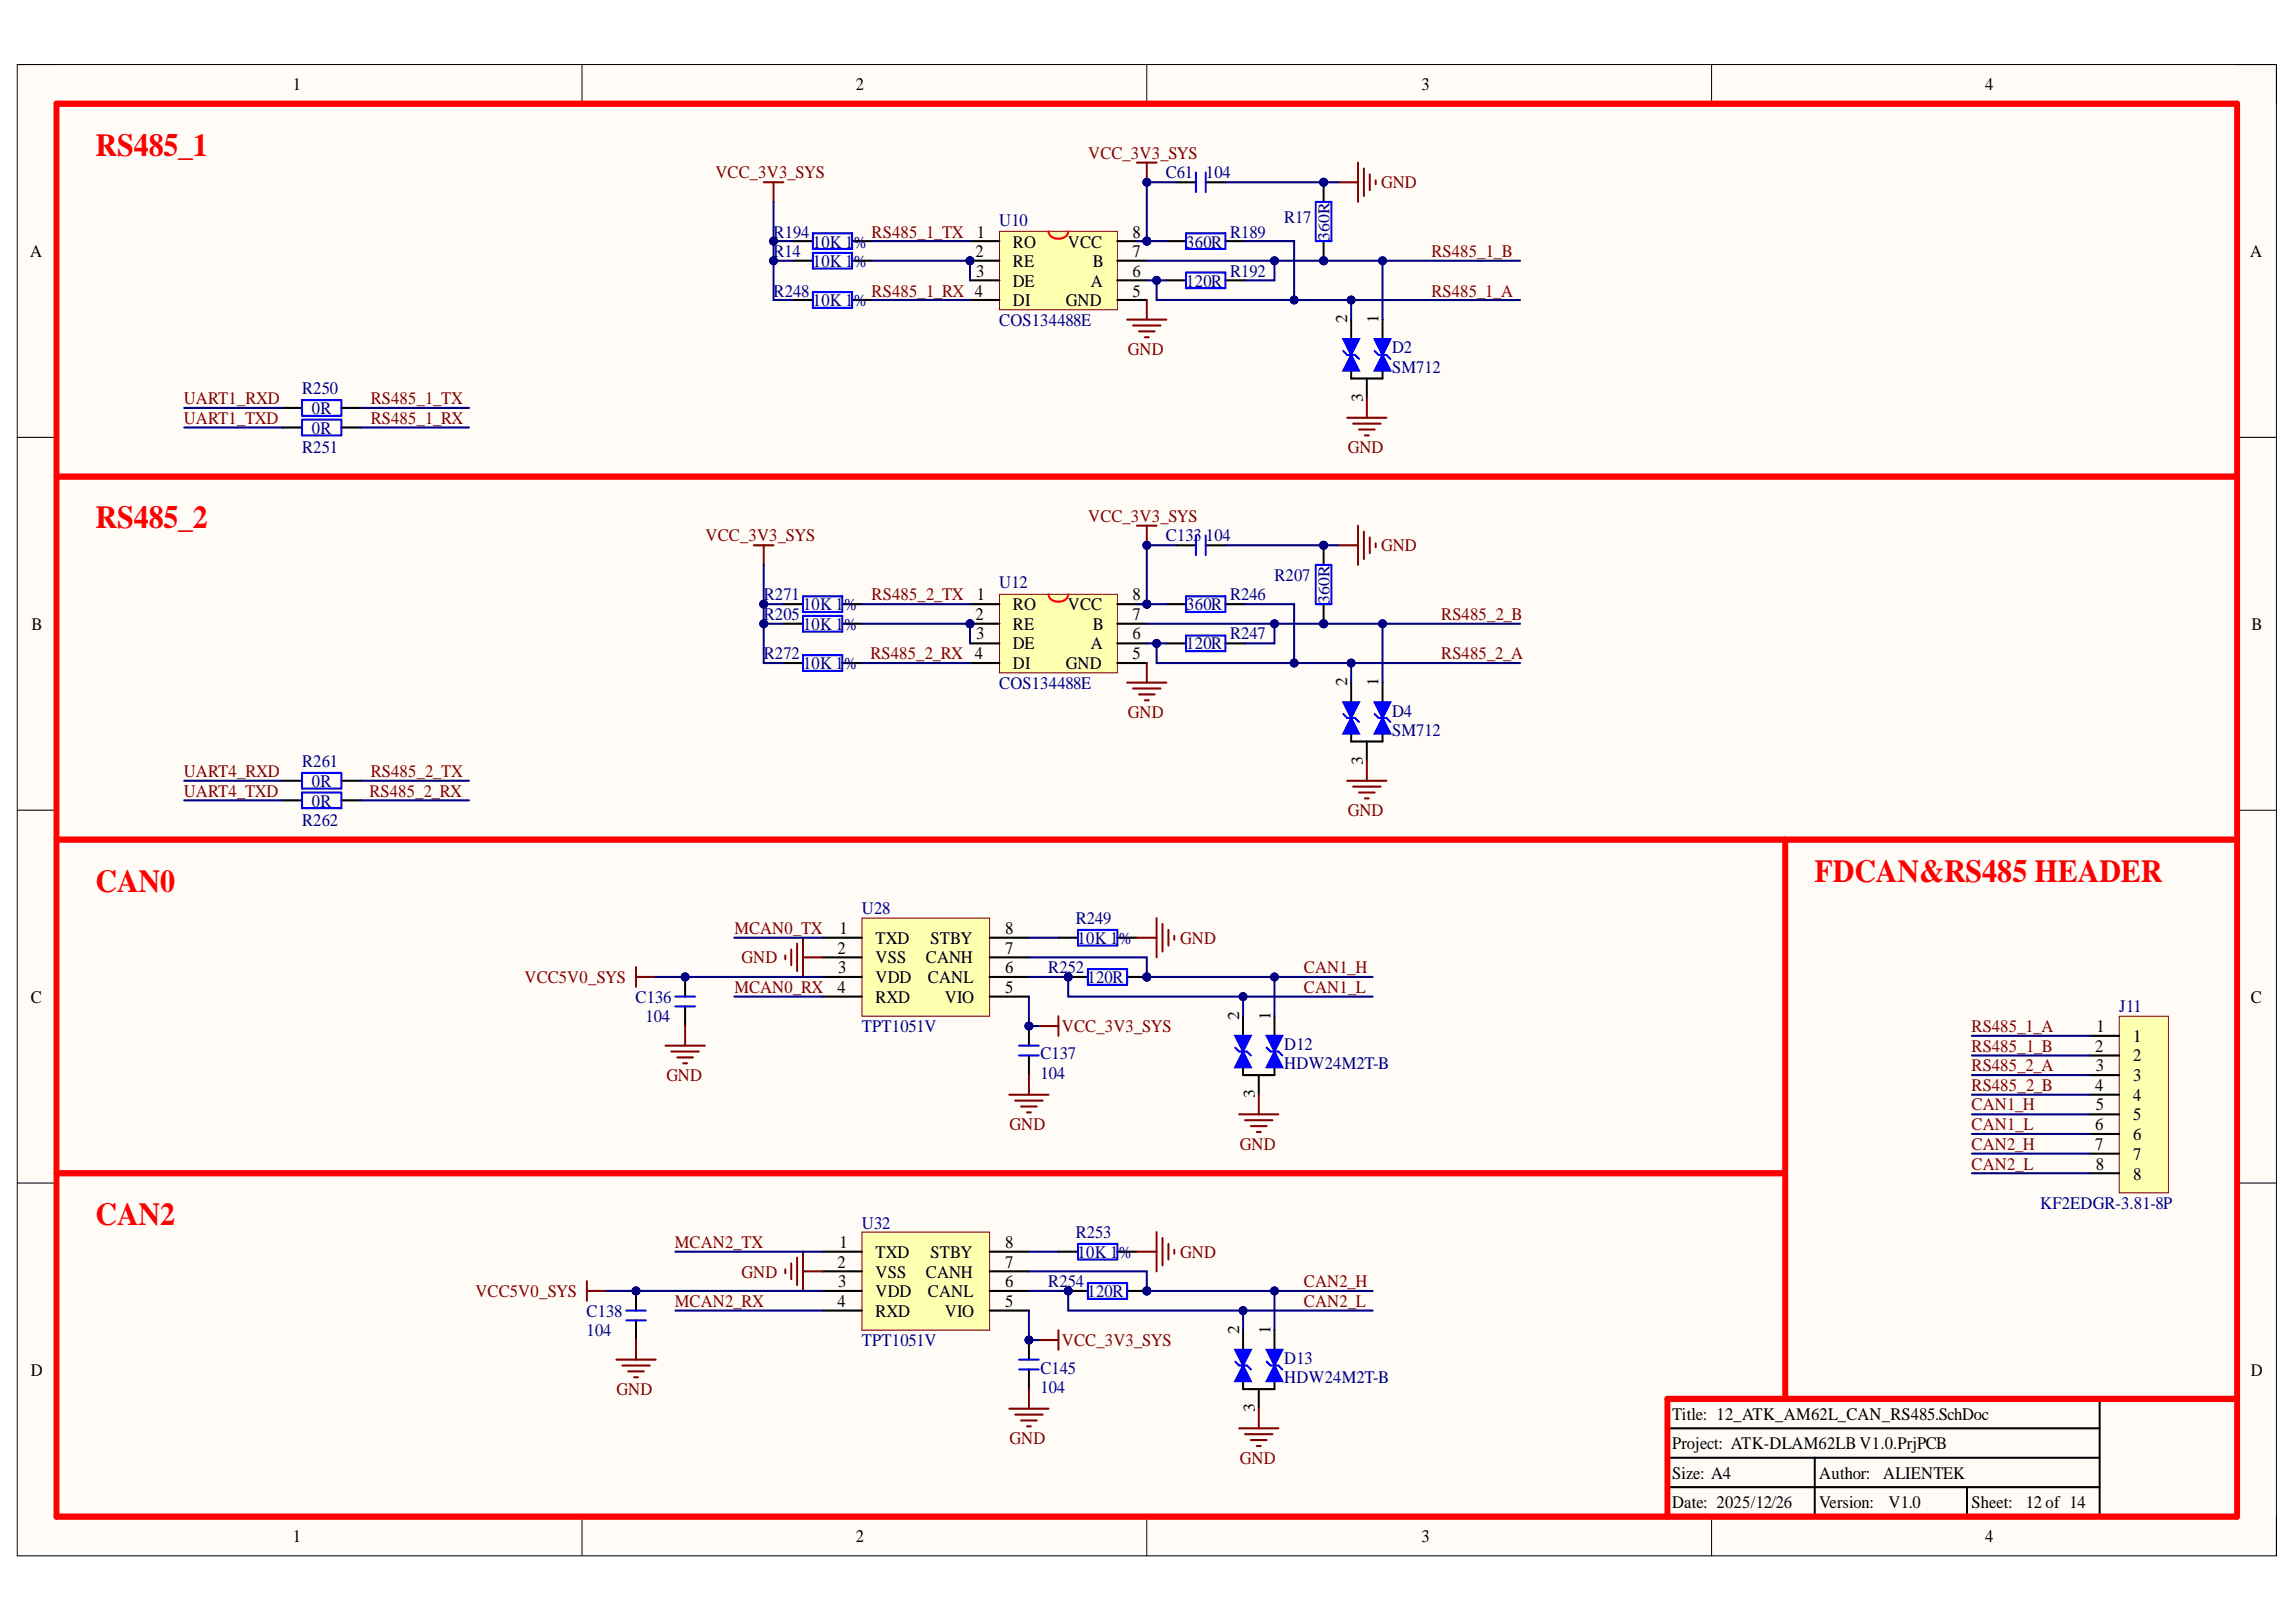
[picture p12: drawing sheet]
<svg xmlns="http://www.w3.org/2000/svg" width="297mm" height="210mm" viewBox="0 0 297 210" stroke-linecap="round" stroke-linejoin="round" font-family="sans-serif">
<defs><g id="words">
<g font-size="4.1" fill="#f00">
<text x="12.4" y="20.2">RS485_1</text>
<text x="12.4" y="68.4">RS485_2</text>
<text x="12.4" y="115.4">CAN0</text>
<text x="234.8" y="114.1">FDCAN&amp;RS485 HEADER</text>
<text x="12.4" y="158.6">CAN2</text>
</g>
<g font-size="2.3">
<text x="37.9" y="11.7">1</text>
<text x="110.7" y="11.7">2</text>
<text x="183.9" y="11.7">3</text>
<text x="256.8" y="11.7">4</text>
<text x="3.9" y="33.3">A</text>
<text x="126.2" y="33.3">2</text>
<text x="126.3" y="35.8">3</text>
<text x="126.4" y="30.8">1</text>
<text x="131" y="32">RO</text>
<text x="131" y="34.6">RE</text>
<text x="138.1" y="32">VCC</text>
<text x="141.4" y="34.6">B</text>
<text x="146.5" y="35.8">6</text>
<text x="146.5" y="33.3">7</text>
<text x="146.5" y="30.8">8</text>
<text x="291.1" y="33.3">A</text>
<text x="131" y="37.1">DE</text>
<text x="131" y="39.6">DI</text>
<text x="137.9" y="39.6">GND</text>
<text x="141.1" y="37.1">A</text>
<text x="146.5" y="38.4">5</text>
<text x="126.4" y="77.7">1</text>
<text x="146.5" y="77.7">8</text>
<text x="4.1" y="81.5">B</text>
<text x="126.2" y="80.2">2</text>
<text x="126.3" y="82.7">3</text>
<text x="131" y="78.9">RO</text>
<text x="131" y="81.5">RE</text>
<text x="138.1" y="78.9">VCC</text>
<text x="141.4" y="81.5">B</text>
<text x="146.5" y="82.7">6</text>
<text x="146.5" y="80.2">7</text>
<text x="291.3" y="81.5">B</text>
<text x="131" y="84">DE</text>
<text x="131" y="86.6">DI</text>
<text x="137.9" y="86.6">GND</text>
<text x="141.1" y="84">A</text>
<text x="146.5" y="85.3">5</text>
<text x="108.4" y="123.4">2</text>
<text x="108.5" y="125.9">3</text>
<text x="108.6" y="120.9">1</text>
<text x="113.3" y="122.1">TXD</text>
<text x="113.3" y="124.7">VSS</text>
<text x="119.8" y="124.7">CANH</text>
<text x="120.4" y="122.1">STBY</text>
<text x="130" y="125.9">6</text>
<text x="130" y="123.4">7</text>
<text x="130" y="120.9">8</text>
<text x="4" y="129.7">C</text>
<text x="108.4" y="128.5">4</text>
<text x="113.3" y="127.2">VDD</text>
<text x="113.3" y="129.7">RXD</text>
<text x="120" y="127.2">CANL</text>
<text x="122.2" y="129.7">VIO</text>
<text x="130" y="128.5">5</text>
<text x="291.2" y="129.7">C</text>
<text x="271.1" y="136.1">2</text>
<text x="271.2" y="133.6">1</text>
<text x="276" y="134.8">1</text>
<text x="276" y="137.4">2</text>
<text x="271.1" y="141.2">4</text>
<text x="271.1" y="138.6">3</text>
<text x="271.1" y="143.7">5</text>
<text x="276" y="139.9">3</text>
<text x="276" y="142.4">4</text>
<text x="271.1" y="146.2">6</text>
<text x="271.1" y="148.8">7</text>
<text x="276" y="145">5</text>
<text x="276" y="147.5">6</text>
<text x="271.1" y="151.4">8</text>
<text x="276" y="150.1">7</text>
<text x="276" y="152.7">8</text>
<text x="108.6" y="161.5">1</text>
<text x="130" y="161.5">8</text>
<text x="108.4" y="164.1">2</text>
<text x="108.5" y="166.6">3</text>
<text x="113.3" y="162.8">TXD</text>
<text x="113.3" y="165.3">VSS</text>
<text x="113.3" y="167.9">VDD</text>
<text x="119.8" y="165.3">CANH</text>
<text x="120" y="167.9">CANL</text>
<text x="120.4" y="162.8">STBY</text>
<text x="130" y="166.6">6</text>
<text x="130" y="164.1">7</text>
<text x="108.4" y="169.1">4</text>
<text x="113.3" y="170.4">RXD</text>
<text x="122.2" y="170.4">VIO</text>
<text x="130" y="169.1">5</text>
<text x="4" y="178">D</text>
<text x="291.2" y="178">D</text>
<text x="216.3" y="183.8">Title: 12_ATK_AM62L_CAN_RS485.SchDoc</text>
<text x="216.3" y="191.4">Size: A4</text>
<text x="216.3" y="187.6">Project: ATK-DLAM62LB V1.0.PrjPCB</text>
<text x="235.4" y="191.4">Author:</text>
<text x="243.6" y="191.4">ALIENTEK</text>
<text x="216.3" y="195.2">Date: 2025/12/26</text>
<text x="235.4" y="195.2">Version:</text>
<text x="244.3" y="195.2">V1.0</text>
<text x="255.1" y="195.2">Sheet:</text>
<text x="262.1" y="195.2">12 of 14</text>
<text x="37.9" y="199.6">1</text>
<text x="110.7" y="199.6">2</text>
<text x="183.9" y="199.6">3</text>
<text x="256.8" y="199.6">4</text>
</g>
<g font-size="2.3" fill="#800000">
<text x="92.6" y="23.1">VCC_3V3_SYS</text>
<text x="140.8" y="20.5">VCC_3V3_SYS</text>
<text x="178.7" y="24.3">GND</text>
<text x="112.8" y="30.8">RS485_1_TX</text>
<text x="185.2" y="33.3">RS485_1_B</text>
<text x="112.8" y="38.4">RS485_1_RX 4</text>
<text x="185.2" y="38.4">RS485_1_A</text>
<text x="145.9" y="46">GND</text>
<text x="23.8" y="52.3">UART1_RXD</text>
<text x="48" y="52.3">RS485_1_TX</text>
<text x="23.8" y="54.9">UART1_TXD</text>
<text x="48" y="54.9">RS485_1_RX</text>
<text x="174.4" y="58.7">GND</text>
<text x="91.3" y="70.1">VCC_3V3_SYS</text>
<text x="140.8" y="67.5">VCC_3V3_SYS</text>
<text x="178.7" y="71.3">GND</text>
<text x="112.8" y="77.7">RS485_2_TX</text>
<text x="186.5" y="80.2">RS485_2_B</text>
<text x="112.6" y="85.3">RS485_2_RX 4</text>
<text x="186.5" y="85.3">RS485_2_A</text>
<text x="145.9" y="93">GND</text>
<text x="23.8" y="100.6">UART4_RXD</text>
<text x="48" y="100.6">RS485_2_TX</text>
<text x="23.8" y="103.1">UART4_TXD</text>
<text x="47.8" y="103.1">RS485_2_RX</text>
<text x="174.4" y="105.7">GND</text>
<text x="95" y="120.9">MCAN0_TX</text>
<text x="95.9" y="124.7">GND</text>
<text x="152.7" y="122.1">GND</text>
<text x="168.7" y="125.9">CAN1_H</text>
<text x="67.8" y="127.2">VCC5V0_SYS</text>
<text x="95" y="128.5">MCAN0_RX</text>
<text x="168.7" y="128.5">CAN1_L</text>
<text x="137.4" y="133.6">VCC_3V3_SYS</text>
<text x="255.1" y="133.6">RS485_1_A</text>
<text x="255.1" y="136.1">RS485_1_B</text>
<text x="86.2" y="139.9">GND</text>
<text x="255.1" y="143.7">CAN1_H</text>
<text x="255.1" y="138.6">RS485_2_A</text>
<text x="255.1" y="141.2">RS485_2_B</text>
<text x="130.6" y="146.2">GND</text>
<text x="160.4" y="148.8">GND</text>
<text x="255.1" y="148.8">CAN2_H</text>
<text x="255.1" y="146.2">CAN1_L</text>
<text x="255.1" y="151.4">CAN2_L</text>
<text x="87.3" y="161.5">MCAN2_TX</text>
<text x="61.5" y="167.9">VCC5V0_SYS</text>
<text x="95.9" y="165.3">GND</text>
<text x="152.7" y="162.8">GND</text>
<text x="168.7" y="166.6">CAN2_H</text>
<text x="87.3" y="169.1">MCAN2_RX</text>
<text x="168.7" y="169.1">CAN2_L</text>
<text x="137.4" y="174.2">VCC_3V3_SYS</text>
<text x="79.8" y="180.5">GND</text>
<text x="130.6" y="186.9">GND</text>
<text x="160.4" y="189.4">GND</text>
</g>
<g font-size="2.3" fill="#000080">
<text x="150.8" y="23.1">C61</text>
<text x="156" y="23.1">104</text>
<text x="129.3" y="29.2">U10</text>
<text x="166.2" y="28.8">R17</text>
<text x="100.1" y="33.3">R14</text>
<text x="100.1" y="30.8">R194</text>
<text x="105.2" y="34.6">10K 1</text>
<text x="105.2" y="32">10K 1</text>
<text x="110.5" y="34.6">%</text>
<text x="110.5" y="32">%</text>
<text x="153.5" y="32">360R</text>
<text x="159.1" y="30.8">R189</text>
<text x="159.1" y="35.8">R192</text>
<text x="100.1" y="38.4">R248</text>
<text x="105.2" y="39.6">10K 1</text>
<text x="110.5" y="39.6">%</text>
<text x="153.5" y="37.1">120R</text>
<text x="129.3" y="42.2">COS134488E</text>
<text x="180.1" y="45.7">D2</text>
<text x="39.1" y="51.1">R250</text>
<text x="40.4" y="53.6">0R</text>
<text x="180.1" y="48.3">SM712</text>
<text x="39.1" y="58.7">R251</text>
<text x="40.4" y="56.1">0R</text>
<text x="150.8" y="70.1">C133</text>
<text x="156" y="70.1">104</text>
<text x="98.8" y="77.7">R271</text>
<text x="129.3" y="76.2">U12</text>
<text x="159.1" y="77.7">R246</text>
<text x="164.9" y="75.1">R207</text>
<text x="98.8" y="80.2">R205</text>
<text x="103.9" y="81.5">10K 1</text>
<text x="103.9" y="78.9">10K 1</text>
<text x="109.2" y="81.5">%</text>
<text x="109.2" y="78.9">%</text>
<text x="153.5" y="78.9">360R</text>
<text x="159.1" y="82.7">R247</text>
<text x="98.8" y="85.3">R272</text>
<text x="103.9" y="86.6">10K 1</text>
<text x="109.2" y="86.6">%</text>
<text x="129.3" y="89.2">COS134488E</text>
<text x="153.5" y="84">120R</text>
<text x="180.1" y="92.7">D4</text>
<text x="180.1" y="95.3">SM712</text>
<text x="39.1" y="99.3">R261</text>
<text x="40.4" y="101.9">0R</text>
<text x="39.1" y="106.9">R262</text>
<text x="40.4" y="104.4">0R</text>
<text x="111.5" y="118.3">U28</text>
<text x="139.2" y="119.6">R249</text>
<text x="135.6" y="125.9">R252</text>
<text x="139.4" y="122.1">10K 1</text>
<text x="144.7" y="122.1">%</text>
<text x="82.2" y="129.7">C136</text>
<text x="140.7" y="127.2">120R</text>
<text x="274.2" y="131">J11</text>
<text x="83.5" y="132.3">104</text>
<text x="111.5" y="133.6">TPT1051V</text>
<text x="134.6" y="137.1">C137</text>
<text x="166.2" y="135.8">D12</text>
<text x="134.6" y="139.6">104</text>
<text x="166.2" y="138.4">HDW24M2T-B</text>
<text x="111.5" y="159">U32</text>
<text x="139.2" y="160.3">R253</text>
<text x="263.9" y="156.5">KF2EDGR-3.81-8P</text>
<text x="135.6" y="166.6">R254</text>
<text x="139.4" y="162.8">10K 1</text>
<text x="140.7" y="167.9">120R</text>
<text x="144.7" y="162.8">%</text>
<text x="75.9" y="170.4">C138</text>
<text x="75.9" y="172.9">104</text>
<text x="111.5" y="174.2">TPT1051V</text>
<text x="134.6" y="177.8">C145</text>
<text x="166.2" y="176.5">D13</text>
<text x="166.2" y="179">HDW24M2T-B</text>
<text x="134.6" y="180.3">104</text>
</g>
<g font-size="2.1" fill="#000080">
<text x="172" y="31.2" transform="rotate(-90 172 31.2)">360R</text>
<text x="172" y="78.2" transform="rotate(-90 172 78.2)">360R</text>
</g>
<g font-size="2.1">
<text x="174.3" y="41.8" transform="rotate(-90 174.3 41.8)">2</text>
<text x="178.3" y="41.8" transform="rotate(-90 178.3 41.8)">1</text>
<text x="176.3" y="52" transform="rotate(-90 176.3 52)">3</text>
<text x="174.3" y="88.8" transform="rotate(-90 174.3 88.8)">2</text>
<text x="178.3" y="88.8" transform="rotate(-90 178.3 88.8)">1</text>
<text x="176.3" y="99" transform="rotate(-90 176.3 99)">3</text>
<text x="160.3" y="132" transform="rotate(-90 160.3 132)">2</text>
<text x="164.4" y="132" transform="rotate(-90 164.4 132)">1</text>
<text x="162.3" y="142.1" transform="rotate(-90 162.3 142.1)">3</text>
<text x="160.3" y="172.7" transform="rotate(-90 160.3 172.7)">2</text>
<text x="164.4" y="172.7" transform="rotate(-90 164.4 172.7)">1</text>
<text x="162.3" y="182.7" transform="rotate(-90 162.3 182.7)">3</text>
</g>
</g></defs>
<path d="M2.2 8.4h292.3v192.9h-292.3z" fill-rule="evenodd" fill="#fffcf8"/>
<path d="M2.2 8.4h292.3v192.9h-292.3z" fill="none" stroke="#000" stroke-width=".13"/>
<path d="M7.3 13.4h282.1v182.9h-282.1z" fill-rule="evenodd" fill="#fffcf8"/>
<g fill="none" stroke="#000" stroke-width=".13">
<path d="M2.2 8.3h5.1M7.3 13.4h282.1v182.9h-282.1zM75.3 8.3v5.1M148.4 8.3v5.1M221.4 8.4v5M289.4 8.4h5.1v5M2.2 56.6h5.1M289.4 56.6h5.1M2.2 104.8h5.1M289.4 104.9h5.1M2.2 153.1h5.1M289.4 153.1h5.1"/>
<path d="M75.3 196.3v5M148.4 196.3v5M221.4 196.3v5M294.5 196.3v5"/>
</g>
<g fill="none" stroke="#000" stroke-width=".26">
<path d="M36.5 52.8h2.6M36.5 55.3h2.6M44.2 52.8h2.5M44.2 55.3h2.5M36.5 101h2.6M36.5 103.6h2.6M44.2 101h2.5M44.2 103.6h2.5M215.7 181h73.7v15.3h-73.7zM215.7 188.7h55.9M215.7 192.5h55.9M215.7 184.8h55.9"/>
<path d="M234.8 188.7v7.6M254.5 192.5v3.8M271.6 181v15.3"/>
</g>
<path d="M7.3 13.4h282.1v182.9h-282.1zM7.3 61.7h282.1M7.3 108.7h282.1M231 108.7v72.3M7.3 151.8h223.7M289.4 181h-73.7v15.3" fill="none" stroke="#f00" stroke-width=".79"/>
<path d="M39.1 51.8h5.1v2h-5.1zM39.1 54.3h5.1v2h-5.1zM39.1 100h5.1v2.1h-5.1zM39.1 102.6h5.1v2h-5.1z" fill="none" stroke="#00f" stroke-width=".26"/>
<path d="M274.2 131.5h6.3v22.9h-6.3z" fill-rule="evenodd" fill="#ffffb0"/>
<path d="M274.2 131.5h6.3v22.9h-6.3z" fill="none" stroke="#800000" stroke-width=".13"/>
<path d="M270.4 134h3.8M270.4 136.6h3.8M270.4 139.1h3.8M270.4 141.7h3.8M270.4 144.2h3.8M270.4 146.7h3.8M270.4 149.3h3.8M270.4 151.8h3.8" fill="none" stroke="#000" stroke-width=".26"/>
<circle cx="125.5" cy="33.7" r=".51" fill="#000080"/>
<circle cx="125.5" cy="33.7" r=".51" fill="none" stroke="#000080" stroke-width=".13"/>
<circle cx="148.4" cy="31.2" r=".51" fill="#000080"/>
<circle cx="148.4" cy="31.2" r=".51" fill="none" stroke="#000080" stroke-width=".13"/>
<path d="M129.3 29.9h15.3v10.2h-15.3z" fill-rule="evenodd" fill="#ffffb0"/>
<path d="M129.3 29.9h15.3v10.2h-15.3z" fill="none" stroke="#800000" stroke-width=".13"/>
<path d="M125.5 31.2h3.8M125.5 33.7h3.8" fill="none" stroke="#000" stroke-width=".26"/>
<circle cx="125.5" cy="33.7" r=".51" fill="#000080"/>
<circle cx="125.5" cy="33.7" r=".51" fill="none" stroke="#000080" stroke-width=".13"/>
<path d="M125.5 36.3h3.8M125.5 38.8h3.8M144.6 36.3h3.8M144.6 38.8h3.8M144.6 33.7h3.8M144.6 31.2h3.8" fill="none" stroke="#000" stroke-width=".26"/>
<circle cx="148.4" cy="31.2" r=".51" fill="#000080"/>
<circle cx="148.4" cy="31.2" r=".51" fill="none" stroke="#000080" stroke-width=".13"/>
<path d="M135.7 29.9a1.29 1.29 0 0 0 1.8 .9l.2-.1a.83 .83 0 0 0 .5-.8" fill="none" stroke="#f00" stroke-width=".26"/>
<path d="M102.6 33.7h2.6M110.2 33.7h2.6M150.9 31.2h2.5M152.2 23.6h2.5M156 23.6h2.5M158.5 31.2h2.6" fill="none" stroke="#000" stroke-width=".26"/>
<path d="M105.2 32.7h5v2.1h-5zM153.4 30.2h5.1v2h-5.1zM154.7 22.3v2.6M156 22.3v2.6" fill="none" stroke="#00f" stroke-width=".26"/>
<path d="M173.1 23.6h2.6M175.7 21v5.1M176.5 21.8v3.6M177.2 22.6v2M178 23.3v.5" fill="none" stroke="#800000" stroke-width=".26"/>
<circle cx="171.2" cy="33.7" r=".51" fill="#000080"/>
<circle cx="171.2" cy="33.7" r=".51" fill="none" stroke="#000080" stroke-width=".13"/>
<circle cx="171.2" cy="23.6" r=".51" fill="#000080"/>
<circle cx="171.2" cy="23.6" r=".51" fill="none" stroke="#000080" stroke-width=".13"/>
<path d="M171.2 31.2v2.5" fill="none" stroke="#000" stroke-width=".26"/>
<circle cx="171.2" cy="33.7" r=".51" fill="#000080"/>
<circle cx="171.2" cy="33.7" r=".51" fill="none" stroke="#000080" stroke-width=".13"/>
<path d="M171.2 23.6v2.5" fill="none" stroke="#000" stroke-width=".26"/>
<circle cx="171.2" cy="23.6" r=".51" fill="#000080"/>
<circle cx="171.2" cy="23.6" r=".51" fill="none" stroke="#000080" stroke-width=".13"/>
<path d="M153.4 35.3h5.1v2h-5.1zM170.2 26.1h2.1v5.1h-2.1z" fill="none" stroke="#00f" stroke-width=".26"/>
<path d="M150.9 36.3h2.5M158.5 36.3h2.6" fill="none" stroke="#000" stroke-width=".26"/>
<path d="M98.8 23.6h2.5M100.1 23.6v2.5M147.1 21h2.5M148.4 21v2.6M148.4 38.8v2.6M145.8 41.4h5.1M146.6 42.1h3.5M147.3 42.9h2.1M148.1 43.6h.5" fill="none" stroke="#800000" stroke-width=".26"/>
<circle cx="148.4" cy="23.6" r=".51" fill="#000080"/>
<circle cx="148.4" cy="23.6" r=".51" fill="none" stroke="#000080" stroke-width=".13"/>
<path d="M174.8 47.7v1.3h4.1v-1.3M174.8 41.4v2.5M176.8 49v2.5M178.9 41.4v2.5" fill="none" stroke="#000" stroke-width=".26"/>
<path d="M173.8 45.4l.5 .5h1l.5 .5M177.8 45.4l.6 .5h1l.5 .5" fill="none" stroke="#00f" stroke-width=".26"/>
<path d="M173.8 43.9h2l-1 2z" fill="#00f"/>
<path d="M173.8 43.9h2l-1 2z" fill="none" stroke="#00f" stroke-width=".26"/>
<path d="M174.8 45.9l1 2.1h-2z" fill="#00f"/>
<path d="M174.8 45.9l1 2.1h-2z" fill="none" stroke="#00f" stroke-width=".26"/>
<path d="M178.9 45.9l1 2.1h-2.1z" fill="#00f"/>
<path d="M178.9 45.9l1 2.1h-2.1z" fill="none" stroke="#00f" stroke-width=".26"/>
<path d="M177.8 43.9h2.1l-1 2z" fill="#00f"/>
<path d="M177.8 43.9h2.1l-1 2z" fill="none" stroke="#00f" stroke-width=".26"/>
<path d="M174.3 54.1h5.1M175.1 54.8h3.5M175.8 55.6h2M176.6 56.3h.5M176.8 51.5v2.6" fill="none" stroke="#800000" stroke-width=".26"/>
<circle cx="125.5" cy="80.7" r=".51" fill="#000080"/>
<circle cx="125.5" cy="80.7" r=".51" fill="none" stroke="#000080" stroke-width=".13"/>
<circle cx="148.4" cy="78.2" r=".51" fill="#000080"/>
<circle cx="148.4" cy="78.2" r=".51" fill="none" stroke="#000080" stroke-width=".13"/>
<path d="M129.3 76.9h15.3v10.2h-15.3z" fill-rule="evenodd" fill="#ffffb0"/>
<path d="M129.3 76.9h15.3v10.2h-15.3z" fill="none" stroke="#800000" stroke-width=".13"/>
<path d="M125.5 78.2h3.8M125.5 80.7h3.8" fill="none" stroke="#000" stroke-width=".26"/>
<circle cx="125.5" cy="80.7" r=".51" fill="#000080"/>
<circle cx="125.5" cy="80.7" r=".51" fill="none" stroke="#000080" stroke-width=".13"/>
<path d="M144.6 78.2h3.8M125.5 83.3h3.8M125.5 85.8h3.8M144.6 83.3h3.8M144.6 85.8h3.8M144.6 80.7h3.8" fill="none" stroke="#000" stroke-width=".26"/>
<circle cx="148.4" cy="78.2" r=".51" fill="#000080"/>
<circle cx="148.4" cy="78.2" r=".51" fill="none" stroke="#000080" stroke-width=".13"/>
<path d="M135.7 76.9a1.29 1.29 0 0 0 1.8 .9l.2-.1a.85 .85 0 0 0 .5-.8" fill="none" stroke="#f00" stroke-width=".26"/>
<path d="M150.9 78.2h2.5M152.2 70.6h2.5M156 70.6h2.5M158.5 78.2h2.6M101.3 80.7h2.6M109 80.7h2.5" fill="none" stroke="#000" stroke-width=".26"/>
<path d="M103.9 79.7h5.1v2h-5.1zM153.4 77.2h5.1v2h-5.1zM154.7 69.3v2.5M156 69.3v2.5" fill="none" stroke="#00f" stroke-width=".26"/>
<path d="M173.1 70.6h2.6M175.7 68v5.1M176.5 68.8v3.5M177.2 69.6v2M178 70.3v.5" fill="none" stroke="#800000" stroke-width=".26"/>
<circle cx="171.2" cy="80.7" r=".51" fill="#000080"/>
<circle cx="171.2" cy="80.7" r=".51" fill="none" stroke="#000080" stroke-width=".13"/>
<circle cx="171.2" cy="70.6" r=".51" fill="#000080"/>
<circle cx="171.2" cy="70.6" r=".51" fill="none" stroke="#000080" stroke-width=".13"/>
<path d="M171.2 78.2v2.5" fill="none" stroke="#000" stroke-width=".26"/>
<circle cx="171.2" cy="80.7" r=".51" fill="#000080"/>
<circle cx="171.2" cy="80.7" r=".51" fill="none" stroke="#000080" stroke-width=".13"/>
<path d="M171.2 70.6v2.5" fill="none" stroke="#000" stroke-width=".26"/>
<circle cx="171.2" cy="70.6" r=".51" fill="#000080"/>
<circle cx="171.2" cy="70.6" r=".51" fill="none" stroke="#000080" stroke-width=".13"/>
<path d="M170.2 73.1h2.1v5.1h-2.1zM153.4 82.2h5.1v2.1h-5.1z" fill="none" stroke="#00f" stroke-width=".26"/>
<path d="M150.9 83.3h2.5M158.5 83.3h2.6" fill="none" stroke="#000" stroke-width=".26"/>
<path d="M97.5 70.6h2.6M98.8 70.6v2.5M147.1 68h2.5M148.4 68v2.6M145.8 88.3h5.1M146.6 89.1h3.5M147.3 89.9h2.1M148.1 90.6h.5M148.4 85.8v2.5" fill="none" stroke="#800000" stroke-width=".26"/>
<circle cx="148.4" cy="70.6" r=".51" fill="#000080"/>
<circle cx="148.4" cy="70.6" r=".51" fill="none" stroke="#000080" stroke-width=".13"/>
<path d="M174.8 94.7v1.3h4.1v-1.3M174.8 88.3v2.6M176.8 96v2.5M178.9 88.3v2.6" fill="none" stroke="#000" stroke-width=".26"/>
<path d="M173.8 92.4l.5 .5h1l.5 .5M177.8 92.4l.6 .5h1l.5 .5" fill="none" stroke="#00f" stroke-width=".26"/>
<path d="M173.8 90.9h2l-1 2z" fill="#00f"/>
<path d="M173.8 90.9h2l-1 2z" fill="none" stroke="#00f" stroke-width=".26"/>
<path d="M174.8 92.9l1 2h-2z" fill="#00f"/>
<path d="M174.8 92.9l1 2h-2z" fill="none" stroke="#00f" stroke-width=".26"/>
<path d="M178.9 92.9l1 2h-2.1z" fill="#00f"/>
<path d="M178.9 92.9l1 2h-2.1z" fill="none" stroke="#00f" stroke-width=".26"/>
<path d="M177.8 90.9h2.1l-1 2z" fill="#00f"/>
<path d="M177.8 90.9h2.1l-1 2z" fill="none" stroke="#00f" stroke-width=".26"/>
<path d="M176.8 98.5v2.5M174.3 101h5.1M175.1 101.8h3.5M175.8 102.6h2M176.6 103.3h.5" fill="none" stroke="#800000" stroke-width=".26"/>
<path d="M111.5 118.8h16.5v12.7h-16.5z" fill-rule="evenodd" fill="#ffffb0"/>
<path d="M111.5 118.8h16.5v12.7h-16.5z" fill="none" stroke="#800000" stroke-width=".13"/>
<path d="M106.4 121.4h5.1M106.4 123.9h5.1M106.4 126.4h5.1M106.4 129h5.1M128 121.4h5.1M128 123.9h5.1M128 126.4h5.1M128 129h5.1M136.9 121.4h2.6M144.6 121.4h2.5" fill="none" stroke="#000" stroke-width=".26"/>
<path d="M139.5 120.3h5.1v2.1h-5.1z" fill="none" stroke="#00f" stroke-width=".26"/>
<path d="M149.6 118.8v5.1M150.4 119.6v3.5M147.1 121.4h2.5M151.2 120.3v2.1M151.9 121.1v.5" fill="none" stroke="#800000" stroke-width=".26"/>
<circle cx="138.2" cy="126.4" r=".51" fill="#000080"/>
<circle cx="138.2" cy="126.4" r=".51" fill="none" stroke="#000080" stroke-width=".13"/>
<circle cx="148.4" cy="126.4" r=".51" fill="#000080"/>
<circle cx="148.4" cy="126.4" r=".51" fill="none" stroke="#000080" stroke-width=".13"/>
<path d="M138.2 126.4h2.5" fill="none" stroke="#000" stroke-width=".26"/>
<circle cx="138.2" cy="126.4" r=".51" fill="#000080"/>
<circle cx="138.2" cy="126.4" r=".51" fill="none" stroke="#000080" stroke-width=".13"/>
<path d="M145.8 126.4h2.6" fill="none" stroke="#000" stroke-width=".26"/>
<circle cx="148.4" cy="126.4" r=".51" fill="#000080"/>
<circle cx="148.4" cy="126.4" r=".51" fill="none" stroke="#000080" stroke-width=".13"/>
<path d="M140.7 125.4h5.1v2h-5.1z" fill="none" stroke="#00f" stroke-width=".26"/>
<circle cx="133.1" cy="132.8" r=".51" fill="#000080"/>
<circle cx="133.1" cy="132.8" r=".51" fill="none" stroke="#000080" stroke-width=".13"/>
<path d="M133.1 132.8v2.5M133.1 136.6v2.5" fill="none" stroke="#000" stroke-width=".26"/>
<circle cx="133.1" cy="132.8" r=".51" fill="#000080"/>
<circle cx="133.1" cy="132.8" r=".51" fill="none" stroke="#000080" stroke-width=".13"/>
<path d="M131.8 135.3h2.6M131.8 136.6h2.6M159.8 135.6l.5 .5h1l.5 .5M163.9 135.6l.5 .5h1l.5 .5" fill="none" stroke="#00f" stroke-width=".26"/>
<path d="M82.3 125.2v2.5M82.3 126.4h2.5M133.1 139.1v2.6M134.4 132.8h2.5M136.9 131.5v2.5M130.6 141.7h5.1M131.3 142.4h3.6M132.1 143.2h2M132.9 144h.5" fill="none" stroke="#800000" stroke-width=".26"/>
<path d="M160.8 137.9v1.2h4.1v-1.2M160.8 131.5v2.5M162.9 139.1v2.6M164.9 131.5v2.5" fill="none" stroke="#000" stroke-width=".26"/>
<path d="M159.8 134h2l-1 2.1z" fill="#00f"/>
<path d="M159.8 134h2l-1 2.1z" fill="none" stroke="#00f" stroke-width=".26"/>
<path d="M160.8 136.1l1 2h-2z" fill="#00f"/>
<path d="M160.8 136.1l1 2h-2z" fill="none" stroke="#00f" stroke-width=".26"/>
<path d="M164.9 136.1l1 2h-2z" fill="#00f"/>
<path d="M164.9 136.1l1 2h-2z" fill="none" stroke="#00f" stroke-width=".26"/>
<path d="M163.9 134h2l-1 2.1z" fill="#00f"/>
<path d="M163.9 134h2l-1 2.1z" fill="none" stroke="#00f" stroke-width=".26"/>
<path d="M160.3 144.2h5.1M161.1 145h3.5M161.8 145.7h2.1M162.6 146.5h.5M162.9 141.7v2.5" fill="none" stroke="#800000" stroke-width=".26"/>
<path d="M111.5 159.4h16.5v12.7h-16.5z" fill-rule="evenodd" fill="#ffffb0"/>
<path d="M111.5 159.4h16.5v12.7h-16.5z" fill="none" stroke="#800000" stroke-width=".13"/>
<path d="M106.4 162h5.1M106.4 164.5h5.1M106.4 167.1h5.1M106.4 169.6h5.1M128 162h5.1M128 164.5h5.1M128 167.1h5.1M128 169.6h5.1M136.9 162h2.6M144.6 162h2.5" fill="none" stroke="#000" stroke-width=".26"/>
<path d="M139.5 161h5.1v2h-5.1z" fill="none" stroke="#00f" stroke-width=".26"/>
<path d="M149.6 159.4v5.1M147.1 162h2.5M150.4 160.2v3.6M151.2 161v2M151.9 161.7v.5" fill="none" stroke="#800000" stroke-width=".26"/>
<circle cx="138.2" cy="167.1" r=".51" fill="#000080"/>
<circle cx="138.2" cy="167.1" r=".51" fill="none" stroke="#000080" stroke-width=".13"/>
<circle cx="148.4" cy="167.1" r=".51" fill="#000080"/>
<circle cx="148.4" cy="167.1" r=".51" fill="none" stroke="#000080" stroke-width=".13"/>
<path d="M138.2 167.1h2.5" fill="none" stroke="#000" stroke-width=".26"/>
<circle cx="138.2" cy="167.1" r=".51" fill="#000080"/>
<circle cx="138.2" cy="167.1" r=".51" fill="none" stroke="#000080" stroke-width=".13"/>
<path d="M145.8 167.1h2.6" fill="none" stroke="#000" stroke-width=".26"/>
<circle cx="148.4" cy="167.1" r=".51" fill="#000080"/>
<circle cx="148.4" cy="167.1" r=".51" fill="none" stroke="#000080" stroke-width=".13"/>
<path d="M140.7 166h5.1v2.1h-5.1z" fill="none" stroke="#00f" stroke-width=".26"/>
<circle cx="133.1" cy="173.4" r=".51" fill="#000080"/>
<circle cx="133.1" cy="173.4" r=".51" fill="none" stroke="#000080" stroke-width=".13"/>
<path d="M133.1 173.4v2.6M133.1 177.2v2.6" fill="none" stroke="#000" stroke-width=".26"/>
<circle cx="133.1" cy="173.4" r=".51" fill="#000080"/>
<circle cx="133.1" cy="173.4" r=".51" fill="none" stroke="#000080" stroke-width=".13"/>
<path d="M131.8 176h2.6M131.8 177.2h2.6M159.8 176.2l.5 .5h1l.5 .5M163.9 176.2l.5 .5h1l.5 .5" fill="none" stroke="#00f" stroke-width=".26"/>
<path d="M75.9 165.8v2.5M75.9 167.1h2.6M133.1 179.8v2.5M134.4 173.4h2.5M136.9 172.1v2.6M130.6 182.3h5.1M131.3 183.1h3.6M132.1 183.8h2M132.9 184.6h.5" fill="none" stroke="#800000" stroke-width=".26"/>
<path d="M160.8 178.5v1.3h4.1v-1.3M160.8 172.1v2.6M162.9 179.8v2.5M164.9 172.1v2.6" fill="none" stroke="#000" stroke-width=".26"/>
<path d="M159.8 174.7h2l-1 2z" fill="#00f"/>
<path d="M159.8 174.7h2l-1 2z" fill="none" stroke="#00f" stroke-width=".26"/>
<path d="M160.8 176.7l1 2h-2z" fill="#00f"/>
<path d="M160.8 176.7l1 2h-2z" fill="none" stroke="#00f" stroke-width=".26"/>
<path d="M164.9 176.7l1 2h-2z" fill="#00f"/>
<path d="M164.9 176.7l1 2h-2z" fill="none" stroke="#00f" stroke-width=".26"/>
<path d="M163.9 174.7h2l-1 2z" fill="#00f"/>
<path d="M163.9 174.7h2l-1 2z" fill="none" stroke="#00f" stroke-width=".26"/>
<path d="M160.3 184.8h5.1M161.1 185.6h3.5M161.8 186.4h2.1M162.6 187.1h.5M162.9 182.3v2.5" fill="none" stroke="#800000" stroke-width=".26"/>
<circle cx="88.6" cy="126.4" r=".51" fill="#000080"/>
<circle cx="88.6" cy="126.4" r=".51" fill="none" stroke="#000080" stroke-width=".13"/>
<path d="M88.6 126.4v2.6" fill="none" stroke="#000" stroke-width=".26"/>
<circle cx="88.6" cy="126.4" r=".51" fill="#000080"/>
<circle cx="88.6" cy="126.4" r=".51" fill="none" stroke="#000080" stroke-width=".13"/>
<path d="M88.6 130.2v2.6" fill="none" stroke="#000" stroke-width=".26"/>
<path d="M87.4 130.2h2.5M87.4 129h2.5" fill="none" stroke="#00f" stroke-width=".26"/>
<path d="M86.1 135.3h5.1M86.9 136.1h3.5M87.6 136.8h2.1M88.4 137.6h.5M88.6 132.8v2.5M101.6 123.6v.5M102.4 122.9v2M103.1 122.1v3.6M103.9 121.4v5M103.9 123.9h2.5" fill="none" stroke="#800000" stroke-width=".26"/>
<circle cx="82.3" cy="167.1" r=".51" fill="#000080"/>
<circle cx="82.3" cy="167.1" r=".51" fill="none" stroke="#000080" stroke-width=".13"/>
<path d="M82.3 167.1v2.5" fill="none" stroke="#000" stroke-width=".26"/>
<circle cx="82.3" cy="167.1" r=".51" fill="#000080"/>
<circle cx="82.3" cy="167.1" r=".51" fill="none" stroke="#000080" stroke-width=".13"/>
<path d="M102.6 38.8h2.6M102.6 31.2h2.6M110.2 38.8h2.6M110.2 31.2h2.6M101.3 78.2h2.6M109 78.2h2.5M101.3 85.8h2.6M109 85.8h2.5M82.3 170.9v2.5" fill="none" stroke="#000" stroke-width=".26"/>
<path d="M105.2 30.2h5v2h-5zM105.2 37.8h5v2h-5zM103.9 77.2h5.1v2h-5.1zM103.9 84.8h5.1v2h-5.1zM81 170.9h2.6M81 169.6h2.6" fill="none" stroke="#00f" stroke-width=".26"/>
<path d="M79.7 176h5.1M80.5 176.7h3.6M81.3 177.5h2M82 178.2h.5M82.3 173.4v2.6M101.6 164.3v.5M102.4 163.5v2M103.1 162.7v3.6M103.9 162v5.1M103.9 164.5h2.5" fill="none" stroke="#800000" stroke-width=".26"/>
<path d="M178.9 80.7v7.6" fill="none" stroke="#000080" stroke-width=".26"/>
<circle cx="178.9" cy="80.7" r=".51" fill="#000080"/>
<circle cx="178.9" cy="80.7" r=".51" fill="none" stroke="#000080" stroke-width=".13"/>
<path d="M23.8 55.3h12.7M23.8 52.8h12.7M46.7 55.3h14M46.7 52.8h14M23.8 103.6h12.7M23.8 101h12.7M46.7 103.6h14M46.7 101h14M78.5 167.1h27.9" fill="none" stroke="#000080" stroke-width=".26"/>
<circle cx="82.3" cy="167.1" r=".51" fill="#000080"/>
<circle cx="82.3" cy="167.1" r=".51" fill="none" stroke="#000080" stroke-width=".13"/>
<path d="M84.8 126.4h21.6" fill="none" stroke="#000080" stroke-width=".26"/>
<circle cx="88.6" cy="126.4" r=".51" fill="#000080"/>
<circle cx="88.6" cy="126.4" r=".51" fill="none" stroke="#000080" stroke-width=".13"/>
<path d="M98.8 73.1v12.7h2.5M95 129h11.4M95 121.4h11.4M87.4 169.6h19M87.4 162h19" fill="none" stroke="#000080" stroke-width=".26"/>
<circle cx="98.8" cy="78.2" r=".51" fill="#000080"/>
<circle cx="98.8" cy="78.2" r=".51" fill="none" stroke="#000080" stroke-width=".13"/>
<circle cx="98.8" cy="80.7" r=".51" fill="#000080"/>
<circle cx="98.8" cy="80.7" r=".51" fill="none" stroke="#000080" stroke-width=".13"/>
<path d="M98.8 80.7h2.5" fill="none" stroke="#000080" stroke-width=".26"/>
<circle cx="98.8" cy="80.7" r=".51" fill="#000080"/>
<circle cx="98.8" cy="80.7" r=".51" fill="none" stroke="#000080" stroke-width=".13"/>
<path d="M98.8 78.2h2.5" fill="none" stroke="#000080" stroke-width=".26"/>
<circle cx="98.8" cy="78.2" r=".51" fill="#000080"/>
<circle cx="98.8" cy="78.2" r=".51" fill="none" stroke="#000080" stroke-width=".13"/>
<path d="M100.1 26.1v12.7h2.5" fill="none" stroke="#000080" stroke-width=".26"/>
<circle cx="100.1" cy="31.2" r=".51" fill="#000080"/>
<circle cx="100.1" cy="31.2" r=".51" fill="none" stroke="#000080" stroke-width=".13"/>
<circle cx="100.1" cy="33.7" r=".51" fill="#000080"/>
<circle cx="100.1" cy="33.7" r=".51" fill="none" stroke="#000080" stroke-width=".13"/>
<path d="M100.1 33.7h2.5" fill="none" stroke="#000080" stroke-width=".26"/>
<circle cx="100.1" cy="33.7" r=".51" fill="#000080"/>
<circle cx="100.1" cy="33.7" r=".51" fill="none" stroke="#000080" stroke-width=".13"/>
<path d="M100.1 31.2h2.5" fill="none" stroke="#000080" stroke-width=".26"/>
<circle cx="100.1" cy="31.2" r=".51" fill="#000080"/>
<circle cx="100.1" cy="31.2" r=".51" fill="none" stroke="#000080" stroke-width=".13"/>
<path d="M111.5 80.7h14v2.6M111.5 85.8h14" fill="none" stroke="#000080" stroke-width=".26"/>
<circle cx="125.5" cy="80.7" r=".51" fill="#000080"/>
<circle cx="125.5" cy="80.7" r=".51" fill="none" stroke="#000080" stroke-width=".13"/>
<path d="M112.8 33.7h12.7v2.6M112.8 38.8h12.7M111.5 78.2h14" fill="none" stroke="#000080" stroke-width=".26"/>
<circle cx="125.5" cy="33.7" r=".51" fill="#000080"/>
<circle cx="125.5" cy="33.7" r=".51" fill="none" stroke="#000080" stroke-width=".13"/>
<path d="M112.8 31.2h12.7M133.1 169.6v3.8h1.3" fill="none" stroke="#000080" stroke-width=".26"/>
<circle cx="133.1" cy="173.4" r=".51" fill="#000080"/>
<circle cx="133.1" cy="173.4" r=".51" fill="none" stroke="#000080" stroke-width=".13"/>
<path d="M133.1 167.1h5.1v2.5h22.6" fill="none" stroke="#000080" stroke-width=".26"/>
<circle cx="138.2" cy="167.1" r=".51" fill="#000080"/>
<circle cx="138.2" cy="167.1" r=".51" fill="none" stroke="#000080" stroke-width=".13"/>
<circle cx="160.8" cy="169.6" r=".51" fill="#000080"/>
<circle cx="160.8" cy="169.6" r=".51" fill="none" stroke="#000080" stroke-width=".13"/>
<path d="M133.1 164.5h15.3v2.6" fill="none" stroke="#000080" stroke-width=".26"/>
<circle cx="148.4" cy="167.1" r=".51" fill="#000080"/>
<circle cx="148.4" cy="167.1" r=".51" fill="none" stroke="#000080" stroke-width=".13"/>
<path d="M133.1 129v3.8h1.3M133.1 162h3.8" fill="none" stroke="#000080" stroke-width=".26"/>
<circle cx="133.1" cy="132.8" r=".51" fill="#000080"/>
<circle cx="133.1" cy="132.8" r=".51" fill="none" stroke="#000080" stroke-width=".13"/>
<path d="M133.1 126.4h5.1v2.6h22.6" fill="none" stroke="#000080" stroke-width=".26"/>
<circle cx="138.2" cy="126.4" r=".51" fill="#000080"/>
<circle cx="138.2" cy="126.4" r=".51" fill="none" stroke="#000080" stroke-width=".13"/>
<circle cx="160.8" cy="129" r=".51" fill="#000080"/>
<circle cx="160.8" cy="129" r=".51" fill="none" stroke="#000080" stroke-width=".13"/>
<path d="M133.1 123.9h15.3v2.5" fill="none" stroke="#000080" stroke-width=".26"/>
<circle cx="148.4" cy="126.4" r=".51" fill="#000080"/>
<circle cx="148.4" cy="126.4" r=".51" fill="none" stroke="#000080" stroke-width=".13"/>
<path d="M147.1 78.2h3.8M133.1 121.4h3.8" fill="none" stroke="#000080" stroke-width=".26"/>
<circle cx="148.4" cy="78.2" r=".51" fill="#000080"/>
<circle cx="148.4" cy="78.2" r=".51" fill="none" stroke="#000080" stroke-width=".13"/>
<path d="M147.1 31.2h3.8" fill="none" stroke="#000080" stroke-width=".26"/>
<circle cx="148.4" cy="31.2" r=".51" fill="#000080"/>
<circle cx="148.4" cy="31.2" r=".51" fill="none" stroke="#000080" stroke-width=".13"/>
<path d="M148.4 167.1h29.2" fill="none" stroke="#000080" stroke-width=".26"/>
<circle cx="148.4" cy="167.1" r=".51" fill="#000080"/>
<circle cx="148.4" cy="167.1" r=".51" fill="none" stroke="#000080" stroke-width=".13"/>
<circle cx="164.9" cy="167.1" r=".51" fill="#000080"/>
<circle cx="164.9" cy="167.1" r=".51" fill="none" stroke="#000080" stroke-width=".13"/>
<path d="M148.4 126.4h29.2" fill="none" stroke="#000080" stroke-width=".26"/>
<circle cx="148.4" cy="126.4" r=".51" fill="#000080"/>
<circle cx="148.4" cy="126.4" r=".51" fill="none" stroke="#000080" stroke-width=".13"/>
<circle cx="164.9" cy="126.4" r=".51" fill="#000080"/>
<circle cx="164.9" cy="126.4" r=".51" fill="none" stroke="#000080" stroke-width=".13"/>
<path d="M148.4 83.3h2.5" fill="none" stroke="#000080" stroke-width=".26"/>
<circle cx="149.6" cy="83.3" r=".51" fill="#000080"/>
<circle cx="149.6" cy="83.3" r=".51" fill="none" stroke="#000080" stroke-width=".13"/>
<path d="M148.4 80.7h22.8" fill="none" stroke="#000080" stroke-width=".26"/>
<circle cx="164.9" cy="80.7" r=".51" fill="#000080"/>
<circle cx="164.9" cy="80.7" r=".51" fill="none" stroke="#000080" stroke-width=".13"/>
<circle cx="171.2" cy="80.7" r=".51" fill="#000080"/>
<circle cx="171.2" cy="80.7" r=".51" fill="none" stroke="#000080" stroke-width=".13"/>
<path d="M152.2 70.6h-3.8v7.6" fill="none" stroke="#000080" stroke-width=".26"/>
<circle cx="148.4" cy="70.6" r=".51" fill="#000080"/>
<circle cx="148.4" cy="70.6" r=".51" fill="none" stroke="#000080" stroke-width=".13"/>
<circle cx="148.4" cy="78.2" r=".51" fill="#000080"/>
<circle cx="148.4" cy="78.2" r=".51" fill="none" stroke="#000080" stroke-width=".13"/>
<path d="M148.4 36.3h2.5" fill="none" stroke="#000080" stroke-width=".26"/>
<circle cx="149.6" cy="36.3" r=".51" fill="#000080"/>
<circle cx="149.6" cy="36.3" r=".51" fill="none" stroke="#000080" stroke-width=".13"/>
<path d="M148.4 33.7h22.8" fill="none" stroke="#000080" stroke-width=".26"/>
<circle cx="164.9" cy="33.7" r=".51" fill="#000080"/>
<circle cx="164.9" cy="33.7" r=".51" fill="none" stroke="#000080" stroke-width=".13"/>
<circle cx="171.2" cy="33.7" r=".51" fill="#000080"/>
<circle cx="171.2" cy="33.7" r=".51" fill="none" stroke="#000080" stroke-width=".13"/>
<path d="M152.2 23.6h-3.8v7.6" fill="none" stroke="#000080" stroke-width=".26"/>
<circle cx="148.4" cy="23.6" r=".51" fill="#000080"/>
<circle cx="148.4" cy="23.6" r=".51" fill="none" stroke="#000080" stroke-width=".13"/>
<circle cx="148.4" cy="31.2" r=".51" fill="#000080"/>
<circle cx="148.4" cy="31.2" r=".51" fill="none" stroke="#000080" stroke-width=".13"/>
<path d="M161.1 78.2h6.3v7.6h-17.8v-2.5" fill="none" stroke="#000080" stroke-width=".26"/>
<circle cx="149.6" cy="83.3" r=".51" fill="#000080"/>
<circle cx="149.6" cy="83.3" r=".51" fill="none" stroke="#000080" stroke-width=".13"/>
<circle cx="167.4" cy="85.8" r=".51" fill="#000080"/>
<circle cx="167.4" cy="85.8" r=".51" fill="none" stroke="#000080" stroke-width=".13"/>
<path d="M161.1 31.2h6.3v7.6h-17.8v-2.5" fill="none" stroke="#000080" stroke-width=".26"/>
<circle cx="149.6" cy="36.3" r=".51" fill="#000080"/>
<circle cx="149.6" cy="36.3" r=".51" fill="none" stroke="#000080" stroke-width=".13"/>
<circle cx="167.4" cy="38.8" r=".51" fill="#000080"/>
<circle cx="167.4" cy="38.8" r=".51" fill="none" stroke="#000080" stroke-width=".13"/>
<path d="M158.5 70.6h14.6" fill="none" stroke="#000080" stroke-width=".26"/>
<circle cx="171.2" cy="70.6" r=".51" fill="#000080"/>
<circle cx="171.2" cy="70.6" r=".51" fill="none" stroke="#000080" stroke-width=".13"/>
<path d="M158.5 23.6h14.6" fill="none" stroke="#000080" stroke-width=".26"/>
<circle cx="171.2" cy="23.6" r=".51" fill="#000080"/>
<circle cx="171.2" cy="23.6" r=".51" fill="none" stroke="#000080" stroke-width=".13"/>
<path d="M177.6 169.6h-16.8v2.5" fill="none" stroke="#000080" stroke-width=".26"/>
<circle cx="160.8" cy="169.6" r=".51" fill="#000080"/>
<circle cx="160.8" cy="169.6" r=".51" fill="none" stroke="#000080" stroke-width=".13"/>
<path d="M177.6 129h-16.8v2.5" fill="none" stroke="#000080" stroke-width=".26"/>
<circle cx="160.8" cy="129" r=".51" fill="#000080"/>
<circle cx="160.8" cy="129" r=".51" fill="none" stroke="#000080" stroke-width=".13"/>
<path d="M164.9 80.7v2.6h-3.8" fill="none" stroke="#000080" stroke-width=".26"/>
<circle cx="164.9" cy="80.7" r=".51" fill="#000080"/>
<circle cx="164.9" cy="80.7" r=".51" fill="none" stroke="#000080" stroke-width=".13"/>
<path d="M164.9 33.7v2.6h-3.8" fill="none" stroke="#000080" stroke-width=".26"/>
<circle cx="164.9" cy="33.7" r=".51" fill="#000080"/>
<circle cx="164.9" cy="33.7" r=".51" fill="none" stroke="#000080" stroke-width=".13"/>
<path d="M167.4 85.8h7.4" fill="none" stroke="#000080" stroke-width=".26"/>
<circle cx="167.4" cy="85.8" r=".51" fill="#000080"/>
<circle cx="167.4" cy="85.8" r=".51" fill="none" stroke="#000080" stroke-width=".13"/>
<circle cx="174.8" cy="85.8" r=".51" fill="#000080"/>
<circle cx="174.8" cy="85.8" r=".51" fill="none" stroke="#000080" stroke-width=".13"/>
<path d="M167.4 38.8h7.4" fill="none" stroke="#000080" stroke-width=".26"/>
<circle cx="167.4" cy="38.8" r=".51" fill="#000080"/>
<circle cx="167.4" cy="38.8" r=".51" fill="none" stroke="#000080" stroke-width=".13"/>
<circle cx="174.8" cy="38.8" r=".51" fill="#000080"/>
<circle cx="174.8" cy="38.8" r=".51" fill="none" stroke="#000080" stroke-width=".13"/>
<path d="M171.2 80.7h25.5" fill="none" stroke="#000080" stroke-width=".26"/>
<circle cx="171.2" cy="80.7" r=".51" fill="#000080"/>
<circle cx="171.2" cy="80.7" r=".51" fill="none" stroke="#000080" stroke-width=".13"/>
<circle cx="178.9" cy="80.7" r=".51" fill="#000080"/>
<circle cx="178.9" cy="80.7" r=".51" fill="none" stroke="#000080" stroke-width=".13"/>
<path d="M171.2 33.7h25.5" fill="none" stroke="#000080" stroke-width=".26"/>
<circle cx="171.2" cy="33.7" r=".51" fill="#000080"/>
<circle cx="171.2" cy="33.7" r=".51" fill="none" stroke="#000080" stroke-width=".13"/>
<circle cx="178.9" cy="33.7" r=".51" fill="#000080"/>
<circle cx="178.9" cy="33.7" r=".51" fill="none" stroke="#000080" stroke-width=".13"/>
<path d="M196.7 85.8h-21.9v2.5" fill="none" stroke="#000080" stroke-width=".26"/>
<circle cx="174.8" cy="85.8" r=".51" fill="#000080"/>
<circle cx="174.8" cy="85.8" r=".51" fill="none" stroke="#000080" stroke-width=".13"/>
<path d="M196.7 38.8h-21.9v2.6" fill="none" stroke="#000080" stroke-width=".26"/>
<circle cx="174.8" cy="38.8" r=".51" fill="#000080"/>
<circle cx="174.8" cy="38.8" r=".51" fill="none" stroke="#000080" stroke-width=".13"/>
<path d="M255.1 139.1h15.3M255.1 136.6h15.3M255.1 134h15.3M255.1 151.8h15.3M255.1 149.3h15.3M255.1 146.7h15.3M255.1 144.2h15.3M255.1 141.7h15.3M164.9 167.1v5" fill="none" stroke="#000080" stroke-width=".26"/>
<circle cx="164.9" cy="167.1" r=".51" fill="#000080"/>
<circle cx="164.9" cy="167.1" r=".51" fill="none" stroke="#000080" stroke-width=".13"/>
<path d="M164.9 126.4v5.1" fill="none" stroke="#000080" stroke-width=".26"/>
<circle cx="164.9" cy="126.4" r=".51" fill="#000080"/>
<circle cx="164.9" cy="126.4" r=".51" fill="none" stroke="#000080" stroke-width=".13"/>
<path d="M178.9 33.7v7.7" fill="none" stroke="#000080" stroke-width=".26"/>
<circle cx="178.9" cy="33.7" r=".51" fill="#000080"/>
<circle cx="178.9" cy="33.7" r=".51" fill="none" stroke="#000080" stroke-width=".13"/>
<use href="#words"/>
</svg>
